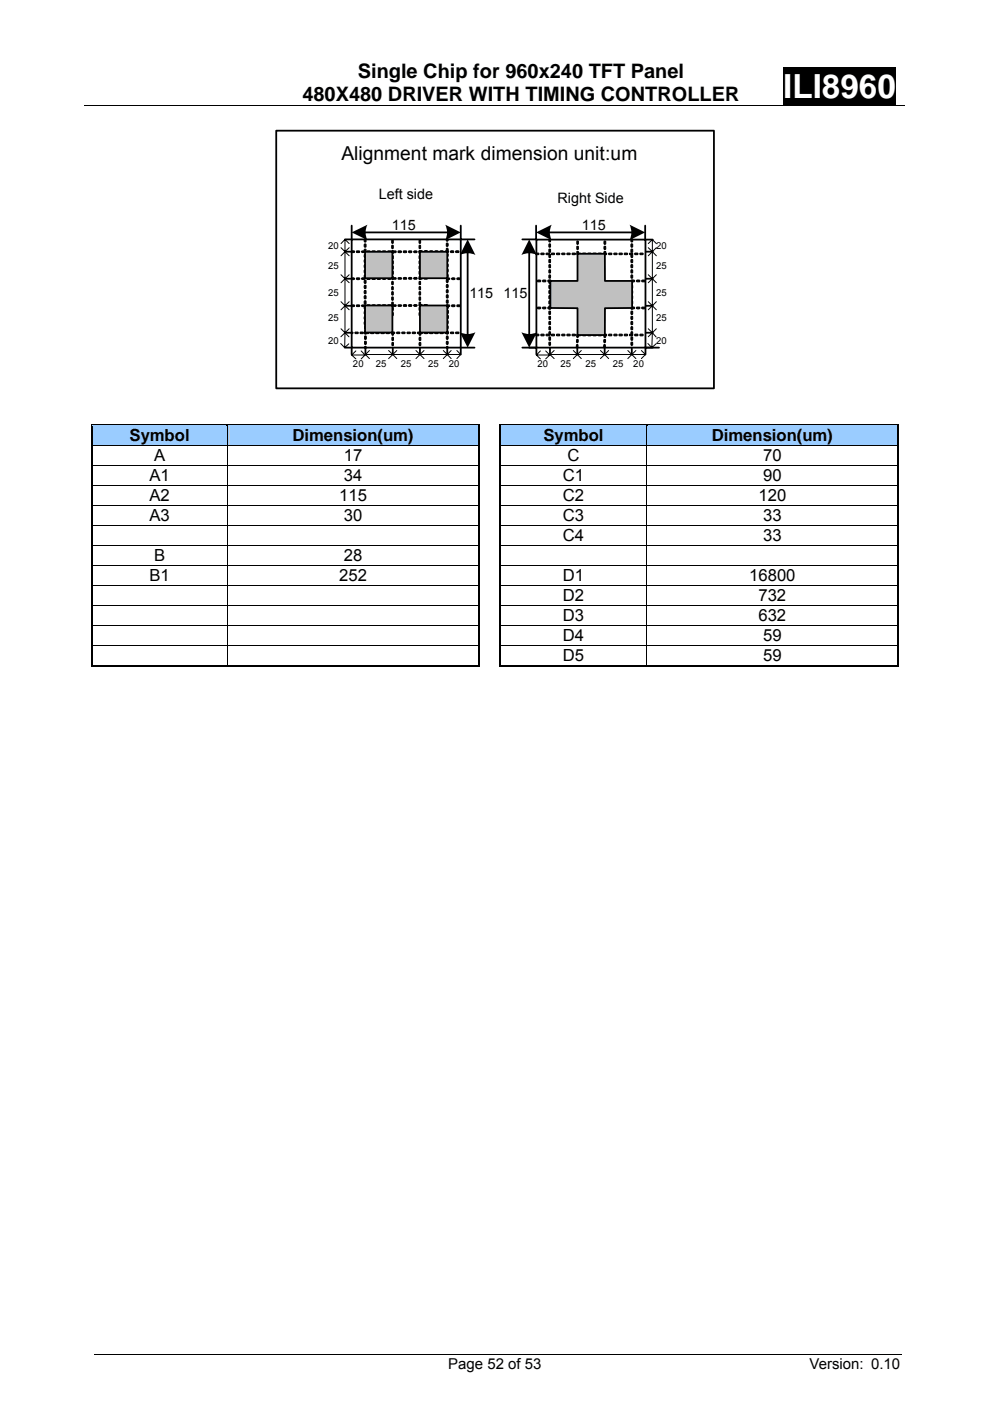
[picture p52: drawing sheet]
<svg xmlns="http://www.w3.org/2000/svg" width="210mm" height="297mm" viewBox="0 0 210 297" stroke-linecap="round" stroke-linejoin="round" font-family="sans-serif">
<defs><g id="words">
<text font-size="7" fill="#fff" x="166.1" y="20.8">ILI8960</text>
<g font-size="4.2">
<text x="75.9" y="16.5">Single Chip for 960x240 TFT Panel</text>
<text x="64.2" y="21.4">480X480 DRIVER WITH TIMING CONTROLLER</text>
</g>
<text font-size="4.1" x="72.4" y="34">Alignment mark dimension unit:um</text>
<g font-size="3.5">
<text x="27.5" y="93.6">Symbol</text>
<text x="62" y="93.6">Dimension(um)</text>
<text x="115.3" y="93.6">Symbol</text>
<text x="151" y="93.6">Dimension(um)</text>
<text x="32.7" y="97.8">A</text>
<text x="72.9" y="97.8">17</text>
<text x="120.4" y="97.8">C</text>
<text x="161.9" y="97.8">70</text>
<text x="31.7" y="102">A1</text>
<text x="31.7" y="106.3">A2</text>
<text x="71.9" y="106.3">115</text>
<text x="72.9" y="102">34</text>
<text x="119.4" y="102">C1</text>
<text x="119.4" y="106.3">C2</text>
<text x="160.9" y="106.3">120</text>
<text x="161.9" y="102">90</text>
<text x="31.7" y="110.5">A3</text>
<text x="72.9" y="110.5">30</text>
<text x="119.4" y="110.5">C3</text>
<text x="161.9" y="110.5">33</text>
<text x="32.7" y="119">B</text>
<text x="72.9" y="119">28</text>
<text x="119.4" y="114.7">C4</text>
<text x="161.9" y="114.7">33</text>
<text x="31.7" y="123.2">B1</text>
<text x="71.9" y="123.2">252</text>
<text x="119.4" y="123.2">D1</text>
<text x="158.9" y="123.2">16800</text>
<text x="119.4" y="127.4">D2</text>
<text x="119.4" y="131.7">D3</text>
<text x="160.9" y="127.4">732</text>
<text x="160.9" y="131.7">632</text>
<text x="119.4" y="135.9">D4</text>
<text x="161.9" y="135.9">59</text>
<text x="119.4" y="140.1">D5</text>
<text x="161.9" y="140.1">59</text>
</g>
<g font-size="3.2">
<text x="95.1" y="290.2">Page 52 of 53</text>
<text x="171.7" y="290.2">Version: 0.10</text>
</g>
<g font-size="3">
<text x="80.3" y="42.2">Left side</text>
<text x="118.2" y="43">Right Side</text>
<text x="83.1" y="48.7">115</text>
<text x="123.4" y="48.7">115</text>
<text x="99.5" y="63.1">115</text>
<text x="106.8" y="63.1">115</text>
</g>
<g font-size="2">
<text x="69.6" y="52.7">20</text>
<text x="139.2" y="52.7">20</text>
<text x="69.6" y="57.1">25</text>
<text x="139.2" y="57.1">25</text>
<text x="69.6" y="62.8">25</text>
<text x="139.2" y="62.8">25</text>
<text x="69.6" y="68">25</text>
<text x="139.2" y="68">25</text>
<text x="69.6" y="72.9">20</text>
<text x="74.9" y="77.7">20</text>
<text x="79.7" y="77.7">25</text>
<text x="85" y="77.7">25</text>
<text x="90.8" y="77.7">25</text>
<text x="95.2" y="77.7">20</text>
<text x="114" y="77.7">20</text>
<text x="118.9" y="77.7">25</text>
<text x="124.2" y="77.7">25</text>
<text x="130" y="77.7">25</text>
<text x="134.3" y="77.7">20</text>
<text x="139.2" y="72.9">20</text>
</g>
</g></defs>
<path d="M166.1 14.2h23.9v8.1h-23.9z" fill="#000"/>
<path d="M17.8 22.4h174.1M20 287.2h171.3" fill="none" stroke="#000" stroke-width=".21"/>
<path d="M58.6 27.7h92.8v54.6h-92.8z" fill="#fff"/>
<g fill="none" stroke="#000" stroke-width=".38">
<path d="M58.6 27.7h92.8v54.6h-92.8zM73.2 53.4h1.4M73.2 59.1h1.4M74.6 50.8h23.1v22.9h-23.1zM74.6 47.8v3h-1.4M77.1 49.3h18.1M97.7 47.8v3h2.9M99.2 53.3v17.9M113.8 50.8h23.1v22.9h-23.1zM73.1 73.7h1.5v1.5M73.2 70.5h1.4M73.2 64.8h1.4"/>
<path d="M77.5 73.7v1.5M83.3 73.7v1.5M89.1 73.7v1.5M94.9 73.7v1.5M100.6 73.7h-2.9v1.5"/>
</g>
<g fill="#000" stroke="#000" stroke-width=".21">
<path d="M88.9 53.2h.6l.1 .2-.1 .2h-.5zM90 53.3l.4-.1 .3 .1-.1 .3h-.5zM91.1 53.3l.5-.1 .2 .2-.6 .2zM92.2 53.2h.6l.1 .2-.6 .2zM93.3 53.3l.6-.1 .1 .2-.1 .2h-.5zM94.5 53.2h.6l.1 .2-.1 .2h-.6l-.1-.2zM95.6 53.2h.6v.2v.2h-.6l-.1-.2zM96.6 53.3l.6-.1 .1 .2-.6 .2z"/>
<path d="M89.9 53.3l.6-.1 .2 .3-.6 .1zM88.9 53.2h.5l.2 .3-.7 .1zM87.8 53.3l.5-.1 .2 .2-.1 .2h-.5zM86.7 53.2h.6l.1 .2-.1 .2h-.6zM85.6 53.2h.5l.2 .3-.7 .1zM84.5 53.2h.5l.2 .3-.7 .1zM83.4 53.2h.5l.1 .3-.6 .1zM82.3 53.2h.5l.2 .2-.2 .2h-.5zM81.2 53.2h.5l.2 .2-.2 .2h-.5zM80.1 53.2h.5l.1 .3-.6 .1zM78.9 53.3l.6-.1 .1 .3-.6 .1zM77.9 53.2h.5l.1 .2-.6 .2zM76.8 53.2h.5l.1 .2-.1 .2h-.5l-.1-.2zM75.6 53.3l.6-.1 .1 .2-.1 .2h-.5zM74.5 53.3l.6-.1 .1 .2-.6 .2z"/>
<path d="M90 58.9l.6-.1v.3l-.5 .1zM88.9 58.8h.6l.1 .3-.7 .1zM87.8 58.8h.6l.1 .2-.1 .2h-.5l-.2-.2zM86.7 58.9l.5-.1a.19 .19 0 0 1 .2 .2 .19 .19 0 0 1-.2 .2l-.5-.1zM85.5 58.9l.6-.1 .2 .1-.1 .3h-.6zM84.5 58.9h.5l.2 .2-.7 .1zM83.4 58.9h.5l.1 .2-.6 .1zM82.3 58.9h.5l.2 .2-.2 .1h-.4l-.2-.1zM81.1 59l.6-.1 .2 .2-.2 .1h-.4zM80 58.9h.5l.2 .2-.6 .1zM78.9 59l.5-.1 .2 .2-.6 .1zM77.9 58.9h.5l.1 .2-.6 .1zM76.8 58.9h.5l.1 .2-.1 .1h-.5zM75.6 59l.6-.1 .1 .2-.2 .2h-.3l-.2-.1zM74.5 59l.5-.1 .2 .3-.5 .1z"/>
<path d="M94.7 59l.5-.1 .2 .3-.5 .1zM95.8 59l.5-.1 .2 .3-.5 .1zM96.9 59l.5-.1 .2 .3-.5 .1-.2-.1z"/>
<path d="M77.3 68.2l.3 .1v.5l-.2 .1-.2-.2zM77.3 67.1h.3v.5l-.1 .2-.3-.2zM77.3 66h.3v.5l-.1 .2-.3-.2zM77.3 65l.1-.2 .2 .2-.1 .6-.3-.2zM77.3 63.9l.1-.2 .2 .2v.5h-.3zM77.4 62.7l.2 .1v.5l-.2 .1-.2-.2zM77.3 61.6h.3v.6l-.1 .1-.3-.2zM77.3 60.5h.3v.6l-.1 .1-.3-.2zM77.3 59.5h.3l-.1 .6-.3-.2zM77.3 58.4l.1-.1 .2 .1v.5l-.1 .1-.3-.2zM77.3 57.2l.3 .1v.5l-.2 .1-.2-.2zM77.3 56.1h.3v.6l-.1 .1-.3-.2zM77.3 55h.3v.6l-.1 .1-.3-.2zM77.3 54l.1-.1 .2 .1v.6h-.2l-.2-.1zM77.3 52.9h.3v.5l-.2 .2-.2-.2zM77.3 51.8h.3v.5l-.2 .1-.2-.2zM77.3 50.7h.3v.5l-.1 .1-.3-.2z"/>
<path d="M77.4 64.7l.2-.1 .1 .2-.1 .6-.2-.1zM77.4 65.8h.2l.1 .2-.1 .5-.2-.1zM77.3 66.9h.3l.1 .1v.4l-.2 .2-.2-.1zM77.3 68l.2-.1 .2 .2v.4l-.2 .2-.2-.1zM77.4 69l.3 .2-.1 .5-.3-.1zM77.4 70.2l.2-.1 .1 .2-.1 .5h-.3zM77.4 71.3l.2-.1 .1 .2-.1 .6-.2-.1zM77.3 72.4l.3-.1 .1 .2v.4l-.2 .2-.2-.2zM77.3 73.5h.1a.22 .22 0 0 1 .3 .2 .22 .22 0 0 1-.3 .1z"/>
<path d="M83.1 66.3h.3l-.1 .6-.2-.1zM83.1 65.2h.3v.6l-.2 .1-.1-.1zM83.2 64.1l.2 .1v.4l-.2 .2-.1-.2zM83.1 63l.3 .1-.1 .6-.2-.2zM83.1 61.9h.3v.1l-.1 .6-.2-.2zM83.1 60.9l.1-.2 .2 .2v.5h-.3zM83.1 59.8l.1-.2 .2 .2v.5l-.2 .1-.1-.1zM83.1 58.6l.3 .1v.5l-.2 .1-.1-.1zM83.1 57.5l.3 .1-.1 .6-.2-.2zM83.1 56.4l.3 .1-.1 .6-.2-.2zM83.1 55.4l.1-.2 .2 .2-.1 .6-.2-.1zM83.1 54.2l.3 .1v.5l-.2 .1-.1-.1zM83.1 53.1l.3 .1v.5l-.2 .1-.1-.1zM83.1 52h.3v.2l-.1 .5-.2-.1zM83.1 50.9l.3 .1-.1 .6-.2-.2z"/>
<path d="M83.2 70.4l.3 .1v.5l-.2 .1-.2-.1zM83.1 71.6l.2-.1 .2 .1v.5l-.2 .1-.2-.1zM83.1 72.7l.2-.1a.38 .38 0 0 1 .2 .4 .38 .38 0 0 1-.3 .3z"/>
<path d="M88.9 66.3l.2-.1 .1 .2-.1 .5-.2-.1zM88.9 65.2h.3v.6l-.1 .1-.2-.1zM89 64.1l.2 .1v.4l-.1 .2-.2-.2zM88.9 63l.3 .1-.1 .6-.2-.2zM88.9 61.9h.3v.1l-.1 .6-.2-.2zM88.9 60.9l.2-.2 .1 .2v.5h-.3zM88.9 59.8l.2-.2 .1 .2v.5l-.1 .1-.2-.1zM88.9 58.6l.3 .1v.5l-.1 .1-.2-.1zM88.9 57.5l.3 .1-.1 .6-.2-.2zM88.9 56.4l.3 .1-.1 .6-.2-.2zM88.9 55.4l.2-.2 .1 .2-.1 .6-.2-.1zM88.9 54.2l.3 .1v.5l-.1 .1-.2-.1zM88.9 53.1l.3 .1v.5l-.1 .1-.2-.1zM88.9 52l.3 .1-.1 .6-.2-.2zM88.9 50.9l.3 .1-.1 .6-.2-.2z"/>
<path d="M88.9 70.4h.6l.1 .1-.1 .2h-.5zM90.1 70.4h.5l.1 .2-.6 .1zM91.1 70.4h.6l.1 .3h-.6zM92.2 70.5l.6-.1 .1 .3h-.6zM93.4 70.4h.5l.1 .1-.1 .2h-.5zM94.5 70.4h.6l.1 .1-.1 .2h-.6zM95.6 70.4h.6v.2l-.6 .1zM96.7 70.4h.5l.1 .3h-.6z"/>
<path d="M88.5 70.5l.6-.1 .1 .3h-.6zM87.5 70.4h.5l.1 .3h-.6zM86.4 70.4h.6v.2l-.6 .1-.1-.2zM85.3 70.4h.5l.2 .1-.2 .2h-.5zM84.2 70.4h.5l.1 .1-.1 .2h-.5zM83 70.5l.6-.1 .1 .3h-.6zM81.9 70.4h.6l.1 .3h-.6zM80.9 70.4h.5l.1 .2-.6 .1-.1-.2zM79.7 70.4h.6l.1 .1-.1 .2h-.5zM78.6 70.4h.6l.1 .1-.1 .2h-.5zM77.5 70.5l.6-.1 .1 .3h-.6zM76.4 70.4h.6l.1 .3h-.6zM75.4 70.4h.5l.1 .2-.6 .1-.2-.2zM74.5 70.4h.3l.1 .1-.1 .2h-.3z"/>
<path d="M88.9 70.4l.4 .1v.5l-.2 .1-.2-.2zM88.9 71.5l.4 .1v.5l-.2 .1-.2-.2zM88.9 72.6l.4 .1-.1 .6-.3-.2z"/>
<path d="M90 64.6h.6l.1 .3-.6 .1-.2-.2zM88.9 64.6h.6l.1 .2-.6 .2-.2-.2zM87.8 64.7l.5-.1 .2 .2-.2 .2h-.4zM86.7 64.6h.5l.2 .2-.1 .2h-.5zM85.5 64.7l.6-.1 .2 .2-.7 .2zM84.5 64.6h.6v.3l-.6 .1zM83.4 64.7l.5-.1 .1 .2-.6 .2zM82.3 64.6h.5l.2 .2-.6 .2-.2-.2zM81.2 64.6h.5l.2 .2-.2 .2h-.4l-.2-.1zM80 64.7l.6-.1 .1 .3-.5 .1zM78.9 64.7l.5-.1 .2 .3-.6 .1zM77.9 64.7l.5-.1 .1 .3-.6 .1zM76.8 64.7l.5-.1 .1 .2-.1 .2h-.5l-.1-.2zM75.7 64.6h.5l.1 .2-.1 .2h-.5l-.1-.1zM74.5 64.7l.6-.1 .1 .3-.6 .1z"/>
<path d="M94.8 66.9l.3 .1-.2 .6-.2-.2zM94.7 65.9h.4v.5l-.2 .1-.2-.2zM94.8 64.7l.3 .1v.5l-.2 .1-.2-.2zM94.7 63.6h.3l.1 .6-.2 .1-.2-.2zM94.7 62.5l.4 .1v.5l-.2 .1-.2-.2zM94.7 61.5l.2-.1 .2 .2-.2 .5-.2-.1zM94.7 60.4l.2-.1 .2 .2v.4l-.2 .1-.2-.1zM94.7 59.3l.2-.1 .2 .2v.4l-.2 .1-.2-.1zM94.7 58.1h.2l.2 .2-.2 .5-.2-.2zM94.7 57.1l.2-.1 .2 .2-.2 .5-.2-.2zM94.7 56l.2-.1 .2 .2-.2 .5-.2-.1zM94.7 54.9l.2-.1 .2 .2v.4l-.2 .2-.2-.2zM94.7 53.8l.2-.1 .2 .2v.4l-.2 .2-.2-.2zM94.7 52.7l.2-.1 .2 .2-.2 .6-.2-.1zM94.7 51.6l.2-.1 .2 .2-.2 .5h-.2zM94.7 50.7l.2-.1 .2 .2-.2 .3-.2-.1z"/>
<path d="M94.7 64.7l.6-.1 .1 .3-.6 .1zM95.8 64.7l.6-.1 .1 .3-.6 .1zM96.9 64.7l.6-.1 .1 .3-.6 .1z"/>
<path d="M94.7 64.7l.2-.1 .2 .2-.2 .6-.2-.2zM94.7 65.8h.2l.2 .2-.2 .5-.2-.2zM94.7 66.9h.3l.1 .5a.2 .2 0 0 1-.2 .2 .2 .2 0 0 1-.2-.2zM94.7 68h.3l.1 .5a.2 .2 0 0 1-.2 .2 .2 .2 0 0 1-.2-.2zM94.8 69l.3 .2-.2 .5-.2-.1zM94.7 70.2l.2-.1 .2 .2-.2 .5-.2-.1zM94.7 71.3l.2-.1 .2 .2-.2 .6-.2-.2zM94.7 72.4l.2-.1 .2 .2v.4l-.2 .2-.2-.2zM94.7 73.5l.2-.1a.23 .23 0 0 1 .2 .3 .23 .23 0 0 1-.4 .2z"/>
</g>
<g fill="#000">
<path d="M74.6 49.3l3.3-1.7a3.6 3.6 0 0 0 0 3.3z" fill-rule="evenodd"/>
<path d="M94.4 47.6l3.3 1.7-3.3 1.6a3.7 3.7 0 0 0 0-3.3z" fill-rule="evenodd"/>
<path d="M99.2 50.8l1.6 3.3a3.7 3.7 0 0 0-3.3 0z" fill-rule="evenodd"/>
<path d="M97.5 70.4a3.8 3.8 0 0 0 3.3 0l-1.6 3.3z" fill-rule="evenodd"/>
</g>
<g fill="none" stroke="#000" stroke-width=".21">
<path d="M72.3 51.6l.9-.8 .9 .8M72.3 52.5l.9 .9 .9-.9M72.3 54.2l.9-.8 .9 .8M72.3 58.3l.9 .8 .9-.8M72.3 59.9l.9-.8 .9 .8M73.2 50.8l-.1 22.9M72.3 72.8l.8 .9 .9-.8M72.3 71.4l.9-.9 .8 .9M72.3 64l.9 .8 .9-.8M72.3 65.7l.9-.9 .9 .9M72.3 69.7l.9 .8 .9-.8M74.6 75.3h2.8"/>
<path d="M75.5 74.4l-.9 .9 .9 .8M76.6 74.4l.8 .9-.8 .8M77.5 75.2h20.2M78.4 74.3l-.9 .9 .9 .8M82.4 74.3l.9 .9-.9 .8M84.2 74.3l-.9 .9 .9 .8M88.2 74.3l.9 .9-.9 .8M89.9 74.3l-.8 .9 .8 .8M94 74.3l.9 .9-.9 .8M95.7 74.3l-.8 .9 .8 .8M96.9 74.3l.8 .9-.8 .8"/>
</g>
<path d="M122.5 59.6h5.8v5.7h-5.8z" fill="#c0c0c0"/>
<g fill="none" stroke="#000" stroke-width=".38">
<path d="M112.2 53.3v17.9M113.7 47.8v3h-2.9M116.2 49.3h18.1M122.5 59.6h5.8v5.7h-5.8zM136.8 47.8v3M137 53.4h1.5M137 59.1h1.5M137 50.8h1.5M110.8 73.7h3v1.5M116.6 73.7v1.5M122.4 73.7v1.5M128.2 73.7v1.5"/>
<path d="M134 73.7v1.5M137 70.5h1.5M137 64.8h1.5M139.8 73.7h-2.9v1.5"/>
</g>
<g fill="#000" stroke="#000" stroke-width=".21">
<path d="M113.7 53.7h.5l.1 .2-.6 .1zM114.7 53.7h.6l.1 .2-.6 .1zM115.8 53.7h.6l.1 .2-.6 .1zM117 53.7h.5l.1 .1-.1 .2h-.5zM118.1 53.7h.6l.1 .1-.1 .2h-.6zM119.2 53.7h.5l.1 .2-.6 .1zM120.3 53.7h.5l.1 .2-.6 .1zM121.4 53.7h.5l.1 .2-.5 .1zM122.5 53.7h.6l.1 .1-.1 .2h-.5zM123.6 53.7h.6l.1 .1-.1 .2h-.6zM124.7 53.7h.5l.2 .2-.6 .1zM125.8 53.7h.6v.3h-.5zM126.9 53.7h.6l.1 .2-.6 .1-.1-.1zM128 53.7h.6l.1 .1-.1 .2h-.5zM129.1 53.7h.6l.1 .1-.1 .2h-.5zM130.2 53.7h.6l.1 .2-.6 .1zM131.3 53.7h.6l.1 .3h-.6zM132.4 53.7h.6l.1 .2-.6 .1zM133.5 53.7h.6l.1 .1-.1 .2h-.5zM134.7 53.7h.5l.1 .1-.1 .2h-.5zM135.8 53.7h.5l.1 .2-.6 .1z"/>
<path d="M116.2 59.4h.5l.2 .2-.1 .2h-.5zM115.1 59.5l.5-.1a.19 .19 0 0 1 .2 .2 .19 .19 0 0 1-.2 .2h-.4zM114 59.4h.5l.2 .2-.6 .2z"/>
<path d="M116.5 50.7h.3v.5l-.2 .1-.2-.1zM116.4 51.8l.2-.1 .2 .1-.1 .6-.3-.1zM116.4 52.9h.4l-.1 .6-.3-.1zM116.5 53.9h.2v.7h-.3zM116.5 55h.2v.7h-.3zM116.5 56.1l.3 .1v.5l-.2 .1-.2-.1zM116.4 57.3l.2-.2 .2 .2v.5l-.2 .1-.2-.1zM116.4 58.4l.2-.1 .2 .1-.1 .6-.3-.1zM116.5 59.4l.3 .1-.1 .6-.3-.1zM116.5 60.5l.3 .1-.1 .6-.3-.1zM116.5 61.6h.2l.1 .1v.5l-.2 .1-.2-.1zM116.4 62.8l.2-.2 .2 .2v.5l-.2 .1-.2-.1zM116.4 63.9l.2-.2 .2 .2-.1 .5h-.3zM116.5 64.9h.2l.1 .1-.1 .6-.3-.1zM116.5 66l.3 .1-.1 .6-.3-.1zM116.5 67.1l.3 .1v.4l-.2 .2-.2-.2zM116.4 68.2h.4v.6l-.2 .1-.2-.1zM116.4 69.3l.2-.1 .2 .1-.1 .6h-.3zM116.5 70.4l.2-.1 .1 .2-.1 .5h-.3zM116.5 71.5l.2-.1 .1 .2-.1 .6-.3-.1zM116.5 72.6h.3v.5l-.2 .2-.2-.2z"/>
<path d="M122.4 53.3l.3 .1-.1 .6-.3-.1zM122.4 52.2l.3 .1-.1 .6-.3-.1zM122.4 51.1l.3 .1v.5l-.2 .1-.2-.1z"/>
<path d="M128.2 53.3h.3v.6l-.1 .1-.3-.2zM128.1 52.3l.2-.1 .2 .1-.1 .6-.3-.2zM128.1 51.2h.4v.5l-.2 .1-.2-.2z"/>
<path d="M133.9 59.5l.4-.1 .3 .1-.1 .3h-.5zM135 59.5l.5-.1 .2 .2-.6 .2zM136.1 59.4h.6l.1 .2-.6 .2z"/>
<path d="M133.9 50.7h.3v.5l-.2 .1-.2-.2zM133.8 51.8l.2-.1 .2 .1v.5l-.2 .1-.2-.1zM133.8 52.9h.4v.5l-.1 .1-.3-.1zM133.9 53.9h.3v.6l-.1 .1-.3-.2zM133.9 55h.3v.6l-.1 .1-.3-.2zM133.9 56.1l.3 .1v.5l-.2 .1-.2-.2zM133.8 57.3l.2-.2 .2 .2v.5l-.2 .1-.2-.1zM133.8 58.4l.2-.1 .2 .1v.5l-.1 .1-.3-.1zM133.9 59.4h.3v.6l-.1 .1-.3-.2zM133.9 60.5h.3v.6l-.1 .1-.3-.2zM133.9 61.6l.3 .1v.5l-.2 .1-.2-.2zM133.9 62.7l.3 .1v.5l-.2 .1-.2-.2zM133.8 63.9l.2-.2 .2 .2v.5h-.4zM133.9 64.9h.3v.5l-.1 .2-.3-.2zM133.9 66h.3v.5l-.1 .2-.3-.2zM133.9 67.1l.3 .1v.4l-.2 .2-.2-.2zM133.8 68.2h.4v.6l-.2 .1-.2-.1zM133.8 69.3l.2-.1 .2 .1v.6h-.4zM133.9 70.4h.3v.6h-.3zM133.9 71.5h.3v.5l-.1 .2-.3-.2zM133.9 72.6h.3v.5l-.2 .2-.2-.2z"/>
<path d="M113.7 70.9l.5-.1 .1 .3-.6 .1zM114.7 70.9l.6-.1 .1 .3-.6 .1zM115.8 70.9l.6-.1 .1 .3-.6 .1zM117 70.9l.5-.1 .1 .2-.1 .2h-.5zM118.1 70.9l.6-.1 .1 .2-.1 .2h-.6zM119.2 70.9l.5-.1 .1 .3-.6 .1zM120.3 70.9l.5-.1 .1 .3-.6 .1zM121.4 70.9l.5-.1 .1 .3-.5 .1zM122.5 70.9l.6-.1 .1 .2-.1 .2h-.5zM123.6 70.9l.6-.1 .1 .2-.1 .2h-.6zM124.7 70.9l.5-.1 .2 .3-.6 .1zM125.8 70.9l.6-.1 .1 .3-.6 .1zM126.9 70.9l.6-.1 .1 .3-.6 .1zM128 70.9l.6-.1 .1 .2-.1 .2h-.5zM129.1 70.9l.6-.1 .1 .2-.1 .2h-.5zM130.2 70.9l.6-.1 .1 .3-.6 .1zM131.3 70.9l.6-.1 .1 .3-.6 .1zM132.4 70.9l.6-.1 .1 .3-.6 .1zM133.5 70.9l.6-.1 .1 .2-.1 .2h-.5zM134.7 70.8h.5l.1 .2-.1 .2h-.5zM135.8 70.9l.5-.1 .1 .3-.6 .1z"/>
<path d="M116.2 65.2l.6-.1 .1 .2-.2 .2h-.3l-.2-.2zM115.1 65.2l.6-.1 .1 .2-.2 .2h-.4zM114 65.1h.6l.1 .3-.5 .1-.2-.1z"/>
<path d="M122.4 70.9l.3 .1-.1 .6-.3-.2zM122.3 72h.3v.5a.19 .19 0 0 1-.2 .2 .19 .19 0 0 1-.1-.2zM122.3 73.1h.3l-.1 .6-.3-.1z"/>
<path d="M128.2 70.9h.2v.7l-.3-.1zM128.1 72l.3 .1v.4l-.2 .2-.1-.2zM128.1 73.1h.3v.6l-.2 .1-.2-.2z"/>
<path d="M134 65.2l.5-.1 .1 .3-.5 .1-.2-.2zM135.1 65.1h.5l.1 .3-.5 .1-.2-.1zM136.1 65.1h.6l.1 .3-.5 .1-.2-.1z"/>
</g>
<g fill="#000">
<path d="M112.2 50.8l1.7 3.3a3.7 3.7 0 0 0-3.3 0z" fill-rule="evenodd"/>
<path d="M113.7 49.3l3.3-1.7a3.6 3.6 0 0 0 0 3.3z" fill-rule="evenodd"/>
<path d="M133.5 47.6l3.3 1.7-3.3 1.6a3.8 3.8 0 0 0 0-3.3z" fill-rule="evenodd"/>
<path d="M110.6 70.4a3.8 3.8 0 0 0 3.3 0l-1.7 3.3z" fill-rule="evenodd"/>
</g>
<g fill="none" stroke="#000" stroke-width=".21">
<path d="M137.5 51.6l.9-.8 .8 .8M137.5 52.5l.9 .9 .8-.9M137.5 54.2l.9-.8 .8 .8M137.5 58.3l.9 .8 .8-.8M137.5 59.9l.9-.8 .8 .8M138.4 50.8l-.1 22.9M113.8 75.3h2.8M114.6 74.4l-.8 .9 .8 .8M115.7 74.4l.9 .9-.9 .8M116.6 75.2h20.3M117.5 74.3l-.9 .9 .9 .8M121.6 74.3l.8 .9-.8 .8"/>
<path d="M123.3 74.3l-.9 .9 .9 .8M127.4 74.3l.8 .9-.8 .8M129.1 74.3l-.9 .9 .9 .8M133.2 74.3l.8 .9-.8 .8M134.9 74.3l-.9 .9 .9 .8M136 74.3l.9 .9-.9 .8M137.4 72.8l.9 .9 .8-.8M137.5 64l.9 .8 .8-.8M137.5 65.7l.9-.9 .8 .9M137.5 69.7l.9 .8 .8-.8M137.5 71.4l.9-.9 .8 1"/>
</g>
<path d="M77.4 53.4h5.8v5.6h-5.8z" fill="#c0c0c0"/>
<path d="M77.4 53.4h5.8v5.6h-5.8z" fill="none" stroke="#000" stroke-width=".38"/>
<path d="M89.1 53.4h5.8v5.6h-5.8z" fill="#c0c0c0"/>
<path d="M89.1 53.4h5.8v5.6h-5.8z" fill="none" stroke="#000" stroke-width=".38"/>
<path d="M89.1 64.8h5.8v5.7h-5.8z" fill="#c0c0c0"/>
<path d="M89.1 64.8h5.8v5.7h-5.8z" fill="none" stroke="#000" stroke-width=".38"/>
<path d="M77.4 64.8h5.8v5.7h-5.8z" fill="#c0c0c0"/>
<path d="M77.4 64.8h5.8v5.7h-5.8z" fill="none" stroke="#000" stroke-width=".38"/>
<path d="M116.7 59.6h5.8v-5.8h5.8v5.8h5.8v5.7h-5.8v5.7h-5.8v-5.7h-5.8z" fill-rule="evenodd" fill="#c0c0c0"/>
<path d="M116.7 59.6h5.8v-5.8h5.8v5.8h5.8v5.7h-5.8v5.7h-5.8v-5.7h-5.8z" fill="none" stroke="#000" stroke-width=".38"/>
<g fill="#9accff">
<path d="M19.7 90.3h28.4v4.1h-28.4z"/>
<path d="M20 90.3h27.7v4.1h-27.7z"/>
<path d="M48.3 90.3h53.1v4.1h-53.1z"/>
<path d="M48.7 90.3h52.4v4.1h-52.4z"/>
<path d="M106.3 90.3h30.8v4.1h-30.8z"/>
<path d="M106.6 90.3h30.1v4.1h-30.1z"/>
<path d="M137.2 90.3h53.1v4.1h-53.1z"/>
<path d="M137.6 90.3h52.4v4.1h-52.4z"/>
</g>
<path d="M19.3 90h.4v.3h-.4z" fill="#000"/>
<path d="M19.3 90.1h28.8" fill="none" stroke="#000" stroke-width=".34"/>
<path d="M19.7 90.3h28.4" fill="none" stroke="#9accff" stroke-width=".21"/>
<path d="M48.3 90.3h.2z" fill="#9accff"/>
<path d="M48.1 90.3h.2zM101.4 90h.3v.3h-.3zM106 90h.3v.3h-.3z" fill="#000"/>
<path d="M48.1 90.1h53.3M106 90.1h31.1" fill="none" stroke="#000" stroke-width=".34"/>
<path d="M48.5 90.3h52.9M106.3 90.3h30.8" fill="none" stroke="#9accff" stroke-width=".21"/>
<path d="M137.2 90.3h.2z" fill="#9accff"/>
<path d="M137.1 90.3h.1zM190.3 90h.4v.3h-.4zM101.4 140.9h.3v.4h-.3zM190.3 140.9h.4v.4h-.4z" fill="#000"/>
<g fill="none" stroke="#000" stroke-width=".34">
<path d="M19.5 90.3v4.1M19.5 94.5v4.1M19.5 98.8v4M101.6 90.3v4.1M101.6 94.5v4.1M101.6 98.8v4M106.2 90.3v4.1M106.2 94.5v4.1M106.2 98.8v4M137.1 90.1h53.2M190.5 90.3v4.1M190.5 94.5v4.1"/>
<path d="M190.5 98.8v4M19.5 103v4.1M19.5 107.2v4.1M19.5 111.5v4M19.5 115.7v4.1M19.5 119.9v4.1M101.6 103v4.1M101.6 107.2v4.1M101.6 111.5v4M101.6 115.7v4.1M101.6 119.9v4.1M106.2 103v4.1"/>
<path d="M106.2 107.2v4.1M106.2 111.5v4M106.2 115.7v4.1M106.2 119.9v4.1M190.5 103v4.1M190.5 107.2v4.1M190.5 111.5v4M190.5 115.7v4.1M190.5 119.9v4.1M19.5 124.2v4M19.5 128.4v4.1M19.5 132.6v4.1"/>
<path d="M19.5 136.9v4.4M101.6 124.2v4M101.6 128.4v4.1M101.6 132.6v4.1M101.6 136.9v4.4M106.2 124.2v4M106.2 128.4v4.1M106.2 132.6v4.1M106.2 136.9v4.4M190.5 124.2v4M190.5 128.4v4.1M190.5 132.6v4.1"/>
<path d="M190.5 136.9v4.4M19.3 141.1h82.1M106 141.1h84.3"/>
</g>
<path d="M137.4 90.3h52.9" fill="none" stroke="#9accff" stroke-width=".21"/>
<g fill="none" stroke="#000" stroke-width=".21">
<path d="M19.3 94.4h82.4M19.3 98.7h82.4M48.2 90.3v4.1M48.2 94.5v4.1M48.2 98.8v4M106 94.4h84.7M106 98.7h84.7M137.1 90.3v4.1M137.1 94.5v4.1M137.1 98.8v4M19.3 102.9h82.4M19.3 107.1h82.4"/>
<path d="M19.3 111.4h82.4M19.3 115.6h82.4M19.3 119.8h82.4M48.2 103v4.1M48.2 107.2v4.1M48.2 111.5v4M48.2 115.7v4.1M48.2 119.9v4.1M106 102.9h84.7M106 107.1h84.7M106 111.4h84.7M106 115.6h84.7"/>
<path d="M106 119.8h84.7M137.1 103v4.1M137.1 107.2v4.1M137.1 111.5v4M137.1 115.7v4.1M137.1 119.9v4.1M19.3 124.1h82.4M19.3 128.3h82.4M19.3 132.5h82.4M19.3 136.8h82.4M48.2 124.2v4M48.2 128.4v4.1"/>
<path d="M48.2 132.6v4.1M48.2 136.9v4M106 124.1h84.7M106 128.3h84.7M106 132.5h84.7M106 136.8h84.7M137.1 124.2v4M137.1 128.4v4.1M137.1 132.6v4.1M137.1 136.9v4"/>
</g>
<use href="#words"/>
</svg>
